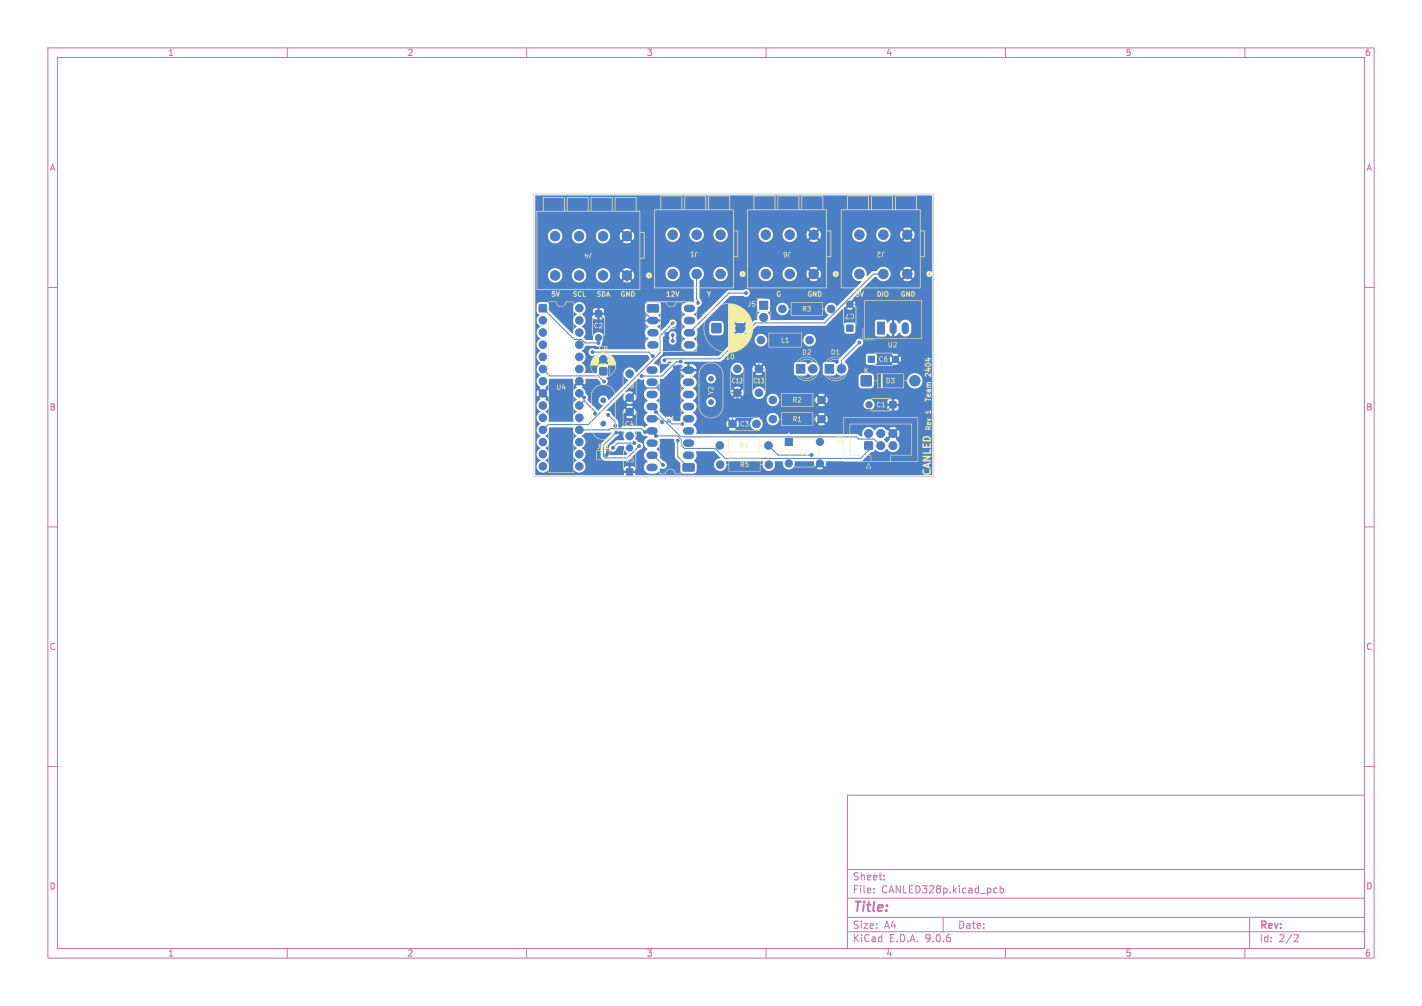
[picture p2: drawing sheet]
<svg xmlns="http://www.w3.org/2000/svg" width="297mm" height="210mm" viewBox="0 0 297 210" stroke-linecap="round" stroke-linejoin="round" font-family="sans-serif">
<defs><g id="words">
<text font-size="2.8" fill="#c872ab" x="178" y="190.9">Title:</text>
<g font-size="2.1" fill="#c872ab">
<text x="178" y="184">Sheet:</text>
<text x="178" y="186.7">File:</text>
<text x="184.1" y="186.7">CANLED328p.kicad_pcb</text>
<text x="178" y="196.9">KiCad</text>
<text x="178" y="194.1">Size:</text>
<text x="184.7" y="194.1">A4</text>
<text x="185.7" y="196.9">E.D.A.</text>
<text x="193.3" y="196.9">9.0.6</text>
<text x="200" y="194.1">Date:</text>
<text x="263" y="194.3">Rev:</text>
<text x="263" y="196.9">Id:</text>
<text x="267.1" y="196.9">2/2</text>
</g>
<g font-size="1.8" fill="#c872ab">
<text x="35" y="11.9">1</text>
<text x="85" y="11.9">2</text>
<text x="135" y="11.9">3</text>
<text x="185" y="11.9">4</text>
<text x="235" y="11.9">5</text>
<text x="285" y="11.9">6</text>
<text x="10.3" y="35.9">A</text>
<text x="285.4" y="35.9">A</text>
<text x="10.3" y="85.9">B</text>
<text x="285.3" y="85.9">B</text>
<text x="10.3" y="135.9">C</text>
<text x="285.3" y="135.9">C</text>
<text x="10.3" y="185.9">D</text>
<text x="285.3" y="185.9">D</text>
<text x="35" y="199.9">1</text>
<text x="85" y="199.9">2</text>
<text x="135" y="199.9">3</text>
<text x="185" y="199.9">4</text>
<text x="235" y="199.9">5</text>
<text x="285" y="199.9">6</text>
</g>
</g></defs>
<g fill="none" stroke="#c872ab" stroke-width=".21">
<path d="M10 10h277v190h-277zM12 12h273v186h-273zM60 10v2M110 10v2M160 10v2M210 10v2M260 10v2M10 60h2M285 60h2M10 110h2M285 110h2M10 160h2"/>
<path d="M177 166h108v32h-108zM285 160h2M60 198v2M110 198v2M160 198v2M177 194.5h108M177 191.5h108M177 187.5h108M177 181.5h108M182.5 186.3v.1M182.5 185.5v.1M184.7 183.6v.1"/>
<path d="M184.7 182.8v.1M197 191.5v3M207.8 185.4l.4 .1M208.2 186.3l-.4 .1M208.9 185.5l.4-.1 .3 .3-.1 .6h-.6M208.9 184.9v1.5M210 198v2M260 198v2M261 191.5v6.5M270.5 195.1l.5 .1 .2 .3-1 1.1h1"/>
</g>
<g fill="#4d7fc4" stroke="#4d7fc4" stroke-width=".21">
<path d="M183.3 67.3h1.4v2.5h-1.4z"/>
<path d="M135.3 63.7l2.1-.1 .2 .2v1.2l-.3 .2h-2l-.1-.3z"/>
<path d="M130.8 97.8h1.4v1.4h-1.4z"/>
<path d="M125.3 76.8h1.4v1.4h-1.4z"/>
<path d="M185.8 83.8h1.4v1.4h-1.4z"/>
<path d="M181.3 74.3h1.4v1.4h-1.4z"/>
<path d="M164 91.5h1.5v1.5h-1.5z"/>
<path d="M148.7 67.6h1.9v1.8h-1.9z"/>
<path d="M176.8 67.8h1.4v1.4h-1.4z"/>
<path d="M142.7 96.9l2.2-.1 .1 .2v1.2l-.2 .2h-2l-.2-.3z"/>
<path d="M172.3 76.1h1.8v1.8h-1.8z"/>
<path d="M158.6 62.9h1.7v1.7h-1.7z"/>
<path d="M166.3 76.1h1.8v1.8h-1.8z"/>
<path d="M124.3 64.8h1.4v1.4h-1.4z"/>
<path d="M179.9 78.5h2v2h-2z"/>
<path d="M180.6 92.3h1.6v1.5h-1.6z"/>
<path d="M112.7 63.6h1.4v1.5h-1.4z"/>
<circle cx="150.3" cy="93" r=".8"/>
<circle cx="160.5" cy="93" r=".8"/>
<circle cx="158.9" cy="71" r=".8"/>
<circle cx="169.1" cy="71" r=".8"/>
<circle cx="131.5" cy="93.5" r=".66"/>
<circle cx="126" cy="75" r=".8"/>
<circle cx="161.4" cy="87.5" r=".8"/>
<circle cx="171.6" cy="87.5" r=".8"/>
<circle cx="181.5" cy="84.5" r=".66"/>
<circle cx="187" cy="75" r=".66"/>
<circle cx="148.5" cy="79.1" r=".5"/>
<circle cx="148.5" cy="83.9" r=".5"/>
<circle cx="171.2" cy="92.2" r=".75"/>
<circle cx="164.8" cy="96.7" r=".75"/>
<circle cx="171.2" cy="96.7" r=".75"/>
<circle cx="161.4" cy="83.5" r=".8"/>
<circle cx="171.6" cy="83.5" r=".8"/>
<circle cx="154.6" cy="68.5" r="1"/>
<circle cx="163.4" cy="64.5" r=".8"/>
<circle cx="173.6" cy="64.5" r=".8"/>
<circle cx="177.5" cy="63.5" r=".66"/>
<circle cx="189.5" cy="57.2" r="1"/>
<circle cx="189.5" cy="49" r="1"/>
<circle cx="184.5" cy="57.2" r="1"/>
<circle cx="184.5" cy="49" r="1"/>
<circle cx="179.5" cy="57.2" r="1"/>
<circle cx="179.5" cy="49" r="1"/>
<circle cx="169.9" cy="57.2" r="1"/>
<circle cx="169.9" cy="49" r="1"/>
<circle cx="164.9" cy="57.2" r="1"/>
<circle cx="164.9" cy="49" r="1"/>
<circle cx="159.9" cy="57.2" r="1"/>
<circle cx="159.9" cy="49" r="1"/>
<circle cx="158" cy="88.5" r=".8"/>
<circle cx="153" cy="88.5" r=".8"/>
<circle cx="175.8" cy="77" r=".9"/>
<circle cx="159.5" cy="66.3" r=".85"/>
<circle cx="169.8" cy="77" r=".9"/>
<circle cx="131.5" cy="83" r=".8"/>
<circle cx="131.5" cy="78" r=".8"/>
<circle cx="125" cy="70.5" r=".66"/>
<circle cx="160.6" cy="97" r=".8"/>
<circle cx="150.4" cy="97" r=".8"/>
<circle cx="130.9" cy="57.5" r="1"/>
<circle cx="130.9" cy="49.3" r="1"/>
<circle cx="125.9" cy="57.5" r="1"/>
<circle cx="125.9" cy="49.3" r="1"/>
<circle cx="120.9" cy="57.5" r="1"/>
<circle cx="120.9" cy="49.3" r="1"/>
<circle cx="115.9" cy="57.5" r="1"/>
<circle cx="115.9" cy="49.3" r="1"/>
<circle cx="191.1" cy="79.5" r="1.1"/>
<circle cx="131.5" cy="91" r=".8"/>
<circle cx="131.5" cy="86" r=".8"/>
<circle cx="154" cy="82" r=".8"/>
<circle cx="154" cy="77" r=".8"/>
<circle cx="181.4" cy="90.5" r=".85"/>
<circle cx="184" cy="93" r=".85"/>
<circle cx="184" cy="90.5" r=".85"/>
<circle cx="186.5" cy="93" r=".85"/>
<circle cx="186.5" cy="90.5" r=".85"/>
<circle cx="158.5" cy="77" r=".8"/>
<circle cx="158.5" cy="82" r=".8"/>
<circle cx="126" cy="83.6" r=".5"/>
<circle cx="126" cy="88.4" r=".5"/>
<circle cx="150.5" cy="57.2" r="1"/>
<circle cx="150.5" cy="49" r="1"/>
<circle cx="145.5" cy="57.2" r="1"/>
<circle cx="145.5" cy="49" r="1"/>
<circle cx="140.5" cy="57.2" r="1"/>
<circle cx="140.5" cy="49" r="1"/>
<circle cx="113.4" cy="66.9" r=".8"/>
<circle cx="113.4" cy="69.4" r=".8"/>
<circle cx="113.4" cy="72" r=".8"/>
<circle cx="113.4" cy="74.5" r=".8"/>
<circle cx="113.4" cy="77" r=".8"/>
<circle cx="113.4" cy="79.6" r=".8"/>
<circle cx="113.4" cy="82.1" r=".8"/>
<circle cx="113.4" cy="84.7" r=".8"/>
<circle cx="113.4" cy="87.2" r=".8"/>
<circle cx="113.4" cy="89.7" r=".8"/>
<circle cx="113.4" cy="92.3" r=".8"/>
<circle cx="113.4" cy="94.8" r=".8"/>
<circle cx="113.4" cy="97.4" r=".8"/>
<circle cx="121" cy="97.4" r=".8"/>
<circle cx="121" cy="94.8" r=".8"/>
<circle cx="121" cy="92.3" r=".8"/>
<circle cx="121" cy="89.7" r=".8"/>
<circle cx="121" cy="87.2" r=".8"/>
<circle cx="121" cy="84.7" r=".8"/>
<circle cx="121" cy="82.1" r=".8"/>
<circle cx="121" cy="79.6" r=".8"/>
<circle cx="121" cy="77" r=".8"/>
<circle cx="121" cy="74.5" r=".8"/>
<circle cx="121" cy="72" r=".8"/>
<circle cx="121" cy="69.4" r=".8"/>
<circle cx="121" cy="66.9" r=".8"/>
<circle cx="121" cy="64.3" r=".8"/>
<circle cx="122" cy="83" r=".3"/>
<circle cx="179.5" cy="71.5" r=".3"/>
<circle cx="127" cy="86.6" r=".3"/>
<circle cx="124.3" cy="86.4" r=".3"/>
<circle cx="133.5" cy="93.1" r=".3"/>
<circle cx="128.7" cy="90.3" r=".3"/>
<circle cx="128.5" cy="88.9" r=".3"/>
<circle cx="129.5" cy="90.4" r=".3"/>
<circle cx="142.2" cy="76.5" r=".3"/>
<circle cx="180.6" cy="63.5" r=".3"/>
<circle cx="141" cy="76.7" r=".3"/>
<circle cx="129.5" cy="88.9" r=".3"/>
<circle cx="130.5" cy="86.6" r=".3"/>
<circle cx="126.6" cy="95" r=".3"/>
<circle cx="139" cy="71.2" r=".3"/>
<circle cx="134" cy="81" r=".3"/>
<circle cx="180.5" cy="85.5" r=".3"/>
<circle cx="169.5" cy="81.5" r=".3"/>
<circle cx="126" cy="72.2" r=".3"/>
<circle cx="154" cy="83.3" r=".3"/>
<circle cx="147" cy="79.2" r=".3"/>
<circle cx="156" cy="70.1" r=".3"/>
<circle cx="139.2" cy="69.7" r=".3"/>
<circle cx="123.5" cy="80.5" r=".3"/>
<circle cx="169.5" cy="95" r=".3"/>
<circle cx="138.5" cy="97.1" r=".3"/>
<circle cx="125" cy="71.6" r=".3"/>
<circle cx="126.2" cy="79.7" r=".3"/>
<circle cx="142.2" cy="75.5" r=".3"/>
<circle cx="134" cy="78.5" r=".3"/>
<circle cx="155.8" cy="61.2" r=".3"/>
<circle cx="145.8" cy="63.2" r=".3"/>
<circle cx="138.8" cy="75.2" r=".3"/>
<circle cx="136.3" cy="74.3" r=".3"/>
<circle cx="123.7" cy="73.5" r=".3"/>
<circle cx="137" cy="86" r=".3"/>
<circle cx="134.7" cy="90.2" r=".3"/>
<circle cx="137" cy="91" r=".3"/>
<circle cx="139.7" cy="87.8" r=".3"/>
<circle cx="138.3" cy="88.1" r=".3"/>
<circle cx="142.5" cy="88.5" r=".3"/>
<circle cx="141.6" cy="91.9" r=".3"/>
<circle cx="140.5" cy="71.2" r=".3"/>
<circle cx="140.5" cy="70" r=".3"/>
<circle cx="132.5" cy="92.5" r=".3"/>
<circle cx="128" cy="93.5" r=".3"/>
<circle cx="140.5" cy="67.5" r=".3"/>
</g>
<path d="M186.5 68v1M189.1 68v1" fill="none" stroke="#4d7fc4" stroke-width="1.5"/>
<g fill="none" stroke="#4d7fc4" stroke-width="1.6">
<path d="M135.8 79.8h.8M135.8 77.3h.8M136 66.9h.8M136 69.5h.8M136 72h.8M143.4 79.8h.8M143.4 77.3h.8M143.6 66.9h.8M143.6 69.5h.8M143.6 72h.8M143.6 64.4h.8M135.8 95h.8"/>
<path d="M135.8 92.5h.8M135.8 90h.8M135.8 87.4h.8M135.8 84.9h.8M135.8 82.3h.8M135.8 97.6h.8M143.4 95h.8M143.4 92.5h.8M143.4 90h.8M143.4 87.4h.8M143.4 84.9h.8M143.4 82.3h.8"/>
</g>
<g fill="none" stroke="#4d7fc4" stroke-width=".21">
<path d="M145.5 57.2v5.3l.3 .2v.5M185 57.2h-2.6l-10.2 10.2h-14.4l-7.4 7.5h-11.3l-.3 .3M113.4 64.3l6.5 6.6h1.6l.7 .7h2.8M113.4 77l1.4 1.5h10.2l1.2 1.2M123.7 73.5h11.8l.8 .8M126 75l1.1 1.1v3.8l-.6 .6h-3M136.4 66.9l-5.5-5.4v-4l-5.9 5.9v2.1l1 1v5.7M139.2 69.7l-.2 .1v1.4M140.5 70v1.2M140.5 67.5l-2.6 2.6v3.5l-15 15h-8.4l-1.1 1.1M142.2 76.5h-1.1l-.1 .2v.3l-4.1 4h-2.9M142.2 75.5h-.9l-3 3h-4.3"/>
<path d="M147 79.2l2.8 2.8h4.2M155.8 61.2h-3.5l-8.3 8.3M156 70.1l2.5 2.5v4.4h6l4.5 4.5h.5M179.5 71.5l-3.7 3.7v1.8M180 63.5h.1M180.6 63.5h-3.1M121 89.7h6.3l.2-.2h6.5l.7 .7M122 83.7l-1 1M122 83.7l2.3 2.2v.5M122 83v.7M127 86.6l1.5 1.5v.8M128.7 90.3l-2.7 2.7v2.2l.4 .4h4.6l2.5-2.5"/>
<path d="M129.5 90.4v.3l-2.9 2.8v1.5M130.5 86.6l-1 1v1.3M132.5 92.5h-3.5l-1 1M136.2 95h.3l2 2.1M136.2 87.4h1.4l.7 .7M137 86l5.2 5.2h36.7l.4 .5h3.3l1.4 1.3M137 91h4.5l.8 .8v1.2l.7 .6h6.4l2.1 2.1h28.3l1.6-1.7v-1M139.7 87.8l.6 .7h2.2M141.6 91.9v3.4l2.2 2.3M154 83.3v.2l-1 1v4M160.5 93l2 2h7M186.5 84.5l-1 1h-5"/>
</g>
<g fill="#4d7fc4">
<path d="M129.5 90.2l.8-.1 .1 .2a1.53 1.53 0 0 0 0 1.5l-1.6 .1-.8 .8a.82 .82 0 0 0-.8 .8 .82 .82 0 0 0 .8 .8 .82 .82 0 0 0 .8-.8l.5-.4h1a1.54 1.54 0 0 0 .7 1.6l-.3 .3-4-.1v-1.7l2.1-2.1a.85 .85 0 0 0 .7-.9z"/>
<path d="M184.6 91.7l.6-.6 .2 .2 .6-.7 .4 .4-.7 .6 .1 .2-.5 .6z"/>
<path d="M126.7 85.6l3.5-3.5 .2 .1a1.29 1.29 0 0 0 0 1.5l.7-.7 .4 .4-.7 .7a1.29 1.29 0 0 0 1.4 0l-.7-.7 .4-.4 .7 .7a1.29 1.29 0 0 0 0-1.4l-.7 .7-.4-.4 .7-.7a1.51 1.51 0 0 0-1.6 0v-.2l2.7-2.7a1.06 1.06 0 0 0 1.2 .2 1.66 1.66 0 0 0 .8 1.9 1.42 1.42 0 0 0-.8 1.2 1.42 1.42 0 0 0 .8 1.3 1.42 1.42 0 0 0-.8 1.3 1.42 1.42 0 0 0 .8 1.3 1.42 1.42 0 0 0-.8 1.2 1.42 1.42 0 0 0 .8 1.3l-.6 .5-.6-.3h-4.7l-.4-1.2-1.2-1.1-.4-.7h2.8l.2 .8 .7-.7 .4 .4-.7 .7a1.29 1.29 0 0 0 1.4 0l-.7-.7 .4-.4 .7 .7a1.29 1.29 0 0 0 0-1.4l-.7 .7-.4-.4 .7-.7a1.29 1.29 0 0 0-1.4 0l.7 .7-.4 .4-.7-.7-.2 .6h-2.8l-.6-.1z"/>
<path d="M114.7 79.1h5v.8l.2 .4 .7-.7 .4 .4-.7 .7 .2 .2a1.42 1.42 0 0 0-.8 1.2 1.42 1.42 0 0 0 .8 1.3 1.42 1.42 0 0 0-.8 1.3 1.42 1.42 0 0 0 .8 1.2 1.53 1.53 0 0 0-.6 2.1h-5.4a1.59 1.59 0 0 0-.3-1.8l-.3-.3a1.42 1.42 0 0 0 .8-1.2 1.42 1.42 0 0 0-.8-1.3l.2-.2-.7-.7 .4-.3 .7 .6a1.29 1.29 0 0 0 0-1.4l-.7 .7-.4-.4 .7-.7a.23 .23 0 0 1-.2-.3 .23 .23 0 0 1 .3-.1 1.54 1.54 0 0 0 .5-1.5z"/>
<path d="M137.8 79.1l.9-.1 2.9-2.9 .8 .3-.3 .6h1.4v.5h-1.4l.3 .6 .5 .4a1.42 1.42 0 0 0-.8 1.3 1.42 1.42 0 0 0 .8 1.3 1.42 1.42 0 0 0-.8 1.2 1.42 1.42 0 0 0 .8 1.3 1.42 1.42 0 0 0-.8 1.3 1.42 1.42 0 0 0 .8 1.3 1.8 1.8 0 0 0-.8 1.6l-1.5 .1a1 1 0 0 0-1.6-.7l-1.2-1.2-.1-.3a1.61 1.61 0 0 0-.6-2.1 1.43 1.43 0 0 0 0-2.5 1.53 1.53 0 0 0 .7-2z"/>
<path d="M121 80l.4-.4 .7 .7 .3-1.2h2.3l.6 .6a.84 .84 0 0 0 1.3 .6 .84 .84 0 0 0 0-1.4l.1-.1a.75 .75 0 0 0 .6-.7l-.1-1.5-1.2-1.2 .4-.4 .7 .7a2.07 2.07 0 0 0 0-1.6h8.2l.4 .8-2.8 2.8a1.53 1.53 0 0 0-1.9-.9 1.36 1.36 0 0 0-.8 1.4 1.36 1.36 0 0 0 1 1.2l-4.1 4.1a1.05 1.05 0 0 0-1.1-1 1.05 1.05 0 0 0-1 1.1 1.05 1.05 0 0 0 .9 1l-1 1.1-2.2-2.2a1.07 1.07 0 0 0-.4-1.4l-.2-.7-.6-.5 .2-.2z"/>
<path d="M111.8 40.9l82.8-.1 .1 58.3-61.9 .1-.1-.4h-.9v-.5h.9l-.2-.8-.8-.2v.9h-.5v-.9h-.4l-.4 .3-.1 .7h.9v.5h-.9l-.1 .4h-18.3l-.1-35.5h.3v1.5l.6 .5a1.45 1.45 0 0 0 .2 2.5 1.42 1.42 0 0 0-.8 1.2 1.42 1.42 0 0 0 .8 1.3 1.42 1.42 0 0 0-.8 1.3 1.42 1.42 0 0 0 .8 1.2 1.42 1.42 0 0 0-.8 1.3 1.42 1.42 0 0 0 .8 1.3 1.42 1.42 0 0 0-.8 1.2 1.42 1.42 0 0 0 .8 1.3 1.42 1.42 0 0 0-.8 1.3 1.42 1.42 0 0 0 .8 1.3l-.2 .1 .6 .7-.3 .4-.7-.7a1.29 1.29 0 0 0 0 1.4l.7-.6 .3 .3-.6 .7 .1 .3a1.39 1.39 0 0 0 .1 2.4 1.42 1.42 0 0 0-.8 1.3 1.42 1.42 0 0 0 .8 1.3 1.42 1.42 0 0 0-.8 1.2 1.42 1.42 0 0 0 .8 1.3 1.42 1.42 0 0 0-.8 1.3 1.42 1.42 0 0 0 .8 1.3 1.42 1.42 0 0 0-.8 1.2 1.42 1.42 0 0 0 .8 1.3 1.34 1.34 0 0 0-.6 2.1 1.34 1.34 0 0 0 2.2-.1 1.34 1.34 0 0 0-.6-2 1.43 1.43 0 0 0 0-2.6 1.43 1.43 0 0 0 0-2.5 1.77 1.77 0 0 0 .8-1.7h5a1.66 1.66 0 0 0 .8 1.7 1.42 1.42 0 0 0-.8 1.3 1.42 1.42 0 0 0 .8 1.3 1.42 1.42 0 0 0-.8 1.2 1.42 1.42 0 0 0 .8 1.3 1.34 1.34 0 0 0-.5 2.1 1.34 1.34 0 0 0 2.1-.1 1.34 1.34 0 0 0-.6-2 1.43 1.43 0 0 0 0-2.6 1.43 1.43 0 0 0 0-2.5l.7-.7h5.5v.2l-2.1 2.1-.2 .3v2.4l.3 .4 .6 .5h4.9l2.3-2.3a.86 .86 0 0 0 .8-1 .86 .86 0 0 0-1-.7l-.6-.6 .1-.7-.2-.7 1.2-.1a1.24 1.24 0 0 0 1.3 1l.2 .1a1.41 1.41 0 0 0-.8 1.3 1.41 1.41 0 0 0 .8 1.3 1.42 1.42 0 0 0-.8 1.2 1.42 1.42 0 0 0 .8 1.3 1.34 1.34 0 0 0-.8 1.5 1.34 1.34 0 0 0 1.2 1.1l1.4-.1 .5-.4 .4-.7a.83 .83 0 0 0 1.2-.3 .83 .83 0 0 0-.7-1.2l-.7-.7a1.5 1.5 0 0 0-.7-1.7 1.49 1.49 0 0 0 .6-2.1h3.1l.2 .8v2.9l1.1 1.4v1.4a.74 .74 0 0 0 .7 .7h2.1l.5-.3 .1-.4v-1.3l-.6-.7a1.57 1.57 0 0 0 .4-2h3.8l1.4 1.4a1.34 1.34 0 0 0-1.4 1.6 1.34 1.34 0 0 0 1.8 1 1.34 1.34 0 0 0 .7-1.9h7.7a1.36 1.36 0 0 0 .6 1.8 1.36 1.36 0 0 0 1.8-.4l.2-.6-.1-.8 1.7 .1a1.28 1.28 0 0 0 .5 1.4 1.28 1.28 0 0 0 1.6-.1l.3-.5 .2-.9h3.8l.3 1.1 .6-.5 .3 .3-.5 .6a1.24 1.24 0 0 0 1.3 0l-.5-.6 .3-.3 .6 .5 .3-1.1h7.4l1.9-1.9 .4-.1 .5-.4a1.5 1.5 0 0 0 2.4-.2 1.4 1.4 0 0 0 2.3 .3 1.4 1.4 0 0 0-.4-2.2l.2-.2-.7-.6 .4-.4 .7 .6a1.34 1.34 0 0 0-.1-1.5l-.6 .7-.4-.4 .6-.7a1.34 1.34 0 0 0-1.5 .1l.7 .6-.4 .4-.6-.7-.2 .1a1.44 1.44 0 0 0-2.5 .1 1.42 1.42 0 0 0-1.8-.6 1.42 1.42 0 0 0-.8 1.7h-.5l-.6-.4-33.6-.1a1.51 1.51 0 0 0-.7-1.8l.4-.3h6.6l.2 .8 .7-.7 .4 .4-.7 .7a1.29 1.29 0 0 0 1.4 0l-.7-.7 .4-.4 .7 .7 .2-.8h2.4v.2a1.3 1.3 0 0 0 2 1 1.3 1.3 0 0 0 0-2.2h1.4v.2a1.3 1.3 0 0 0 1.4 1.2 1.3 1.3 0 0 0 1.2-1.4h7.6l.2 .8 .7-.7 .3 .4-.6 .7a1.29 1.29 0 0 0 1.4 0l-.7-.7 .4-.4 .7 .7a1.29 1.29 0 0 0 0-1.4l-.7 .7-.4-.4 .7-.7a1.29 1.29 0 0 0-1.4 0l.6 .7-.3 .4-.7-.7-.2 .6h-7.6a1.3 1.3 0 0 0-1.3-1.2 1.3 1.3 0 0 0-1.3 1.2h-1.4a1.3 1.3 0 0 0-2 1h-2.4l-.2-.6-.7 .7-.4-.4 .7-.7a1.29 1.29 0 0 0-1.4 0l.7 .7-.4 .4-.7-.7-.2 .6h-6.6a1.4 1.4 0 0 0-.4-2.3 1.36 1.36 0 0 0 .3-2.3h2.5v.2a1.01 1.01 0 0 0 1.3 .9 1.01 1.01 0 0 0 .5-1.5h10.8v.2a1.3 1.3 0 0 0 1.4 1.2 1.3 1.3 0 0 0 1.2-1.4h7.6l.2 .8 .7-.7 .3 .4-.6 .7a1.29 1.29 0 0 0 1.4 0l-.2-.2h8.2v.2a1.16 1.16 0 0 0 1.6 1 1.16 1.16 0 0 0 .5-1.8h2.9v.5h.9v.5h-.9l.1 .6 .3 .3h.6v-.9h.5v.9l.6-.1 .3-.3v-.5h-.9v-.5h.9l-.1-.7-.3-.3h-.5v.9h-.5v-.9l-.7 .1-.3 .4h-2.9a1.16 1.16 0 0 0-1.2-.4 1.16 1.16 0 0 0-.9 1h-8.2l-.5-.5 .4-.4 .7 .7a1.29 1.29 0 0 0 0-1.4l-.7 .7-.4-.4 .7-.7a1.29 1.29 0 0 0-1.4 0l.6 .7-.3 .4-.7-.7-.2 .6h-7.6a1.3 1.3 0 0 0-1.3-1.2 1.3 1.3 0 0 0-1.3 1.2l-10.8-.1a1.01 1.01 0 0 0-1.1-.3 1.01 1.01 0 0 0-.7 .8h-2.5l-.3-.2 .2-.2a1.29 1.29 0 0 0 .5-1.5h7.3l.2 .8 .7-.7 .4 .4-.7 .7a1.29 1.29 0 0 0 1.4 0l-.7-.7 .4-.4 .7 .7 .2-.8h1.9v.2a1.3 1.3 0 0 0 2 1 1.3 1.3 0 0 0 0-2.2 1.3 1.3 0 0 0-2 1h-1.9l-.2-.6-.7 .7-.4-.4 .7-.7a1.29 1.29 0 0 0-1.4 0l.7 .7-.4 .4-.7-.7-.2 .6h-7.3l-.6-.9a1.32 1.32 0 0 0 .4-2h2.3v.2a1.01 1.01 0 0 0 1.3 .8 1.01 1.01 0 0 0 .6-1.4h29.9v1.8a.74 .74 0 0 0 .7 .7h1.8l.4-.2 .3-.4v-1.1h7a1.61 1.61 0 0 0 2.2 1.6 1.61 1.61 0 0 0 .4-2.7 1.61 1.61 0 0 0-2.6 .8v.3h-7v-1.1l-.3-.2-.4-.2h-1.9l-.4 .3-.2 .4h-29.9a1.01 1.01 0 0 0-1.1-.5 1.01 1.01 0 0 0-.8 .9h-2.3l-.5-.5 .5-.4 .3-.6h-1.4v-.5l8.6-.1v.2a1.3 1.3 0 0 0 1.4 1.2 1.3 1.3 0 0 0 1.2-1.4h1.9l.2 .8 .7-.7 .4 .4-.7 .7a1.29 1.29 0 0 0 1.4 0l-.7-.7 .4-.4 .7 .7a1.29 1.29 0 0 0 0-1.4l-.7 .7-.4-.4 .6-.5h6.7v1.9l.3 .3 2.1 .1 .4-.4a1.46 1.46 0 0 0 2.1 .1 1.46 1.46 0 0 0 .1-2h1v1.9l.3 .3 2.1 .1 .5-.4a1.45 1.45 0 0 0 2.2-.2 1.45 1.45 0 0 0-.5-2.1v-.3l1.2-1.1h3.2v1.5l.4 .4 1.7-.1 .3-.3v-.9h2.6l.2 .7 .6-.5 .3 .3-.5 .6a1.15 1.15 0 0 0 1.2 0l-.5-.6 .3-.3 .6 .5a1.16 1.16 0 0 0 0-1.2l-.6 .5-.3-.3 .5-.6a1.16 1.16 0 0 0-1.2 0l.5 .6-.3 .3-.6-.5-.2 .5h-2.6l-.1-.8-.4-.3h-1.5l-.4 .5h-3.2l1.9-2a.82 .82 0 0 0 .8-.8 .82 .82 0 0 0-.8-.8 .82 .82 0 0 0-.8 .8l-3.4 3.4-.2 .8-.3 .3-.6-.4h-1.9l-.3 .1-.2 .4h-1a1.52 1.52 0 0 0-2.1-.1l-.5-.4h-2l-.4 .5h-6.7l.1-.2a1.29 1.29 0 0 0-1.4 0l.7 .7-.4 .4-.7-.7-.2 .6h-1.9a1.3 1.3 0 0 0-1.3-1.2 1.3 1.3 0 0 0-1.3 1.2h-7.2l-.1-.1a1.32 1.32 0 0 0-1.3-.8v.9h-.5v-.9l-.7-.1 .2-.4h7.5l4.6-4.6h2.4a1.3 1.3 0 0 0 1.3 1.4 1.3 1.3 0 0 0 1.3-1.4h7.6v.2a1.3 1.3 0 0 0 2 1 1.3 1.3 0 0 0 0-2.2 1.3 1.3 0 0 0-2 1h-7.6v-.1a1.3 1.3 0 0 0-1.3-1.1 1.3 1.3 0 0 0-1.3 1.2h-2.4l2.9-2.9h14.2l.4-.2h3.6v1.5l.3 .3 1.6 .1 .4-.3 .1-1.6-.3-.4-1.7-.1-.4 .5h-3.6l.6-.6h9.4l.1 2.7 .3 .3h1.8l.5-.6 .9 .6v-1.3h.5v1.3l.6-.2 .5-.6a1.27 1.27 0 0 0 1.3 .8 1.27 1.27 0 0 0 1.1-1.1v-1.4a1.32 1.32 0 0 0-1.2-1 1.32 1.32 0 0 0-1.3 .9l-.4-.6-.6-.2v1.3h-.5v-1.3l-1 .6-.2-.5-.3-.2-1.7 .1-.4 .4h-9.4l3.8-3.6 .3 .3-.5 .6a1.16 1.16 0 0 0 1.2 0l-.5-.6 .3-.3 .6 .5a1.16 1.16 0 0 0 0-1.2l-.6 .5-.3-.3 5-5.3h.4a1.55 1.55 0 0 0 1.8 .9 1.55 1.55 0 0 0 1.2-1.6h2l.3 1 .6-.7 .4 .4-.6 .7a1.49 1.49 0 0 0 1.7-.1l-.7-.6 .4-.4 .7 .6a1.49 1.49 0 0 0-.1-1.7l-.6 .7-.4-.4 .6-.7a1.49 1.49 0 0 0-1.7 .1l.7 .6-.4 .4-.6-.7-.3 .8h-2a1.55 1.55 0 0 0-1.3-1.4 1.55 1.55 0 0 0-1.7 .9h-.8l-1 1h-.2a1.54 1.54 0 0 0-1.4-1.9 1.54 1.54 0 0 0-1.6 1.7 1.54 1.54 0 0 0 1.9 1.3l-5.1 5.2a1.34 1.34 0 0 0-2.2-.3 1.34 1.34 0 0 0 .4 2.1l-1.1 1.1h-11l-.1-.1a1.65 1.65 0 0 0-.4-1.6 .65 .65 0 0 0 .5-.7h1.2v.2a1.3 1.3 0 0 0 2 1 1.3 1.3 0 0 0 0-2.2 1.3 1.3 0 0 0-2 1h-1.2l-.1-1.6-.2-.4h-2.1l-.3 .4-.1 1.8 .5 .5a2.05 2.05 0 0 0-.4 1.7l-.7 .1-1.3 1.3-.3-.6-.8 .8-.3-.4 .7-.7a1.48 1.48 0 0 0-1.7 0l.7 .7-.4 .4-.8-.7a1.49 1.49 0 0 0 .1 1.7l.7-.8 .4 .4-.7 .7 .5 .3v.1l-4.2 4.2h-10.9a.96 .96 0 0 0-1 .4 .96 .96 0 0 0 .1 1.2 .92 .92 0 0 0 1.3-.4h.5l.2 .1-2.2 2.3h-.2a1.5 1.5 0 0 0-1.3-2l1.8-2.1 .1-3.4 .5-.5h.7l.2 .6a.85 .85 0 0 0 0 1.2 .85 .85 0 0 0 1.2 0 .85 .85 0 0 0 0-1.2 .81 .81 0 0 0-.2-1.3 .81 .81 0 0 0-1.2 .7h-.7l1.5-1.6a.82 .82 0 0 0 .8-.8 .82 .82 0 0 0-.8-.8 .82 .82 0 0 0-.8 .8l-1.7 1.5-.7-.8 .5-.4 .3-.6h-1.4v-.5h1.4l-.6-1 .5-.5 .1-.9h4.2l.2 .8 .6 .6a1.42 1.42 0 0 0-.8 1.2 1.42 1.42 0 0 0 .8 1.3 1.42 1.42 0 0 0-.8 1.3 1.42 1.42 0 0 0 .8 1.2 1.34 1.34 0 0 0-.8 1.5 1.34 1.34 0 0 0 1.2 1.1h1.2a1.37 1.37 0 0 0 1-1.2 1.37 1.37 0 0 0-.8-1.4 1.55 1.55 0 0 0 .7-2l1-1h1.5v1.7l.3 .4 .4 .2h1.6l.5-.2 .2-.4v-1.7l-.1-.4-.3-.2-2-.1-.4 .3-.2 .4h-1.5l5.9-5.9h2.7a.82 .82 0 0 0 1.2 0 .82 .82 0 0 0 0-1.2 .82 .82 0 0 0-1.2 0h-3.1l-6.2 6.1h-.2l-.2-.5-.4-.4a.23 .23 0 0 1-.1-.3 .23 .23 0 0 1 .2-.1l.4-.5 .1-.8a1.1 1.1 0 0 0 .8-.8 1.1 1.1 0 0 0-.4-1.1v-3.6a1.55 1.55 0 0 0 .9-1.5h2v.2a1.51 1.51 0 0 0 1.6 1.4 1.51 1.51 0 0 0 1.4-1.6h6.4v.2a1.51 1.51 0 0 0 1.7 1.4 1.51 1.51 0 0 0 1.3-1.6h2v.2a1.51 1.51 0 0 0 1.7 1.4 1.51 1.51 0 0 0 1.3-1.6h2l.3 1 .6-.7 .4 .4-.5 .7a1.49 1.49 0 0 0 1.6-.1l-.6-.6 .3-.4 .7 .6a1.49 1.49 0 0 0 0-1.7l-.7 .7-.3-.4 .5-.7a1.49 1.49 0 0 0-1.6 .1l.6 .6-.4 .4-.6-.7-.3 .8h-2a1.51 1.51 0 0 0-1.5-1.4 1.51 1.51 0 0 0-1.5 1.4h-2v-.3a1.51 1.51 0 0 0-1.6-1.1 1.51 1.51 0 0 0-1.4 1.4h-6.4v-.3a1.51 1.51 0 0 0-1.6-1.1 1.51 1.51 0 0 0-1.4 1.4h-2v-.3a1.53 1.53 0 0 0-2.5-.7 1.53 1.53 0 0 0 .4 2.6v3.9l.1 .3a.26 .26 0 0 1-.1 .3 .26 .26 0 0 1-.3-.1h-1.1a1.3 1.3 0 0 0-1.2 1.2h-4.2l-.1-.8-.4-.4h-2.5l-.4 .6v1.3l.1 .4 .5 .3-.6 1h1.4v.5h-1.4l.7 1.1a1.38 1.38 0 0 0-.7 1.2 1.38 1.38 0 0 0 .8 1.2 1.49 1.49 0 0 0-.6 2.1l-10.6 .1a.81 .81 0 0 0-1.2 .1 .81 .81 0 0 0 .1 1.1 .81 .81 0 0 0 1.1 0h.6v.2a1.29 1.29 0 0 0 0 1.4l.7-.7 .4 .4-.9 .9a1.2 1.2 0 0 0-.4 1.5l-.1 .1-2.5-.1a1.5 1.5 0 0 0-.6-2 1.43 1.43 0 0 0 0-2.6l.9-1h2a.86 .86 0 0 0 1 .1 .86 .86 0 0 0 .4-1 1.19 1.19 0 0 0-.6-2 1.19 1.19 0 0 0-1.3 1.7h-1.4l-.6-.5a1.52 1.52 0 0 0-.4-2.4 1.49 1.49 0 0 0 0-2.5l.7-.8h1.6v.5h.9v.5h-.9v.5l.3 .3 .6 .1v-.9h.5v.9h.6l.3-.3 .1-.6h-.9v-.5h.9v-.6l-.3-.3-.7-.1v.9h-.5v-.9l-.6 .1-.3 .4h-1.6l.1-.2a1.33 1.33 0 0 0-1-1.5 1.33 1.33 0 0 0-1.6 .9 1.33 1.33 0 0 0 .8 1.6 1.42 1.42 0 0 0-.8 1.3 1.42 1.42 0 0 0 .8 1.3l-.1 .1a1.59 1.59 0 0 0-.8 1.3l-4.9-4.8v-1.2l-.3-.4-.4-.2h-1.2a.74 .74 0 0 0-.7 .7h-.3v-6.3h2.6v.2a1.51 1.51 0 0 0 1.7 1.4 1.51 1.51 0 0 0 1.3-1.6h2v.2a1.51 1.51 0 0 0 1.7 1.4 1.51 1.51 0 0 0 1.3-1.6h2v.2a1.51 1.51 0 0 0 1.7 1.4 1.51 1.51 0 0 0 1.3-1.6h2l.3 1 .6-.7 .4 .4-.5 .7a1.49 1.49 0 0 0 1.6-.1l-.6-.6 .3-.4 .7 .7 .2-.5v-.8h6.6a1.51 1.51 0 0 0 2.1 1.5 1.51 1.51 0 0 0 .4-2.5 1.51 1.51 0 0 0-2.5 .7v.3h-6.6l-.2-.5-.7 .7-.3-.4 .6-.6a1.48 1.48 0 0 0-1.7 0l.6 .6-.4 .4-.6-.7-.3 .8h-2a1.51 1.51 0 0 0-1.5-1.4 1.51 1.51 0 0 0-1.5 1.4h-2v-.3a1.51 1.51 0 0 0-1.6-1.1 1.51 1.51 0 0 0-1.4 1.4h-2v-.3a1.51 1.51 0 0 0-1.6-1.1 1.51 1.51 0 0 0-1.4 1.4h-2.6v-8.2h2.6v.2a1.51 1.51 0 0 0 1.7 1.4 1.51 1.51 0 0 0 1.3-1.6h2v.2a1.51 1.51 0 0 0 1.7 1.4 1.51 1.51 0 0 0 1.3-1.6h2v.2a1.51 1.51 0 0 0 1.7 1.4 1.51 1.51 0 0 0 1.3-1.6h2l.3 1 .6-.7 .4 .4-.5 .7a1.49 1.49 0 0 0 1.6-.1l-.6-.6 .3-.4 .7 .7 .2-.5v-.8h6.6a1.51 1.51 0 0 0 1.5 1.6 1.51 1.51 0 0 0 1.5-1.6h2v.2a1.51 1.51 0 0 0 1.6 1.4 1.51 1.51 0 0 0 1.4-1.6h2v.2a1.51 1.51 0 0 0 1.6 1.4 1.51 1.51 0 0 0 1.4-1.6h6.4v.2a1.51 1.51 0 0 0 1.7 1.4 1.51 1.51 0 0 0 1.3-1.6h2v.2a1.51 1.51 0 0 0 1.7 1.4 1.51 1.51 0 0 0 1.3-1.6h2l.3 1 .6-.7 .4 .4-.5 .7a1.49 1.49 0 0 0 1.6-.1l-.6-.6 .3-.4 .7 .7 .2-1h6.6v.2a1.51 1.51 0 0 0 1.6 1.4 1.51 1.51 0 0 0 1.4-1.6h2v.2a1.51 1.51 0 0 0 1.6 1.4 1.51 1.51 0 0 0 1.4-1.6h2l.3 1 .6-.7 .4 .4-.6 .7a1.49 1.49 0 0 0 1.7-.1l-.7-.6 .4-.4 .7 .6a1.49 1.49 0 0 0-.1-1.7l-.6 .7-.4-.4 .6-.7a1.49 1.49 0 0 0-1.7 .1l.7 .6-.4 .4-.6-.7-.3 .8h-2a1.51 1.51 0 0 0-1.5-1.4 1.51 1.51 0 0 0-1.5 1.4h-2v-.3a1.51 1.51 0 0 0-1.6-1.1 1.51 1.51 0 0 0-1.4 1.4h-6.6l-.2-.8-.7 .7-.3-.4 .6-.6a1.48 1.48 0 0 0-1.7 0l.6 .6-.4 .4-.6-.7-.3 .8h-2a1.51 1.51 0 0 0-1.5-1.4 1.51 1.51 0 0 0-1.5 1.4h-2v-.3a1.51 1.51 0 0 0-1.6-1.1 1.51 1.51 0 0 0-1.4 1.4h-6.4v-.3a1.51 1.51 0 0 0-1.6-1.1 1.51 1.51 0 0 0-1.4 1.4h-2v-.3a1.51 1.51 0 0 0-1.6-1.1 1.51 1.51 0 0 0-1.4 1.4h-2v-.3a1.51 1.51 0 0 0-1.6-1.1 1.51 1.51 0 0 0-1.4 1.4h-6.6l-.2-.5-.7 .7-.3-.4 .5-.7a1.49 1.49 0 0 0-1.6 .1l.6 .6-.4 .4-.6-.7-.3 .8h-2a1.51 1.51 0 0 0-1.5-1.4 1.51 1.51 0 0 0-1.5 1.4h-2v-.3a1.51 1.51 0 0 0-1.6-1.1 1.51 1.51 0 0 0-1.4 1.4h-2v-.3a1.51 1.51 0 0 0-1.6-1.1 1.51 1.51 0 0 0-1.4 1.4h-2.6z"/>
</g>
<g fill="#f2eda1">
<path d="M192.8 98h.2l.1 .2a.37 .37 0 0 0 .1 .6 .52 .52 0 0 0 .7 .1 .52 .52 0 0 0 .1-.7l.1-.3 .3 .2v.7l-.4 .3-.6 .1-.7-.4-.1-.4z"/>
<path d="M139.2 86.8l.1 .1v.8l.1 .1 .3-.1v-.8l.2-.1v.9l-.2 .2h-.3l-.2-.2z"/>
<path d="M140.5 86.8l.1 .1v.9h.3l-.1 .2-.6-.1 .2-.1v-.7l-.2 .1z"/>
<path d="M137.7 75.9h4.6v23l-1.3 .1a1 1 0 0 0-1-1 1 1 0 0 0-1 1l-1.3-.1h1.2a1.06 1.06 0 0 1 1.1-1.1 1.06 1.06 0 0 1 1.1 1.1h1.1v-22.9h-4.4v22.9h-.1z"/>
<path d="M116.4 80.3h.1v.8l.1 .1 .3-.1v-.8h.2v.8l-.3 .3h-.2l-.2-.2z"/>
<path d="M117.6 80.2l.1 .1-.2 .6h.3l.1-.3 .2 .4-.2 .4-.1-.3-.5-.1z"/>
<path d="M114.5 63l1.7-.1a1 1 0 0 0 1 1.1 1 1 0 0 0 1-1.1l1.7 .1v35.7l-5.4 .1v-.2h5.3v-35.5h-1.6a1.06 1.06 0 0 1-1 1 1.06 1.06 0 0 1-1.1-1h-1.5v35.5h-.1z"/>
<path d="M155.7 96.4h.6l-.5 .1v.3h.3l.3 .2v.3l-.3 .2-.5-.1 .6-.2-.1-.3-.5 .1z"/>
<path d="M154.7 96.4l.7 .1v.3l-.2 .3 .2 .4-.4-.4h-.2v.4h-.1v-.6l.6-.1-.1-.2-.4-.1v.4h-.1z"/>
<path d="M152.2 95.6h6.6v1.3l.8 .1-.8 .1v1.3h-6.6v-.1h6.5v-2.6h-6.4v2.6h-.1v-1.2l-.8-.1 .8-.1z"/>
<path d="M130.2 94l.6 .1h-.5v3.8h.2v.1l-.4-.1z"/>
<path d="M132.3 94l.6 .1-.1 3.9-.4-.1h.3v-3.8z"/>
<path d="M192.7 97l1.6-.5 .1 .2-.4 .2v.5l.4 .1v.2l-.1 .1-1.7-.6 1.1 .1v-.3l-1.1 .2z"/>
<path d="M181.4 96.7l.5 1.1-1-.1h.9l-.4-.8-.4 .8h-.1z"/>
<path d="M165.8 97.4l4.4 .1-4.4 .1z"/>
<path d="M130.8 95.5l.4-.1 .2 .1-.1 .1a.36 .36 0 0 0-.5 .4 .36 .36 0 0 0 .5 .3l.1 .1-.2 .1-.5-.1-.1-.5z"/>
<path d="M131.7 95.4h.6l-.5 .1v.3h.3l.3 .2v.3l-.3 .2-.5-.1 .6-.2-.1-.3-.5 .1z"/>
<path d="M176.2 87.2h15.5l.1 9.2h-15.6l-.1-.1h5.7v-1.2h-4.3l-.1-.1h4.5l.1 1.3h4v-1.3h4.3v-6.4h-12.7v6.4h-.2l.1-6.5h12.9l.1 6.5-4.4 .1v1.2h5.6v-9h-15.4v9h-.2z"/>
<path d="M192.7 95.2h1.7v.2l-1 .6h.9l.1 .2-1.7 .1v-.3l1-.5h-.9z"/>
<path d="M124.5 94l2.9-.1 .1 2.1-2.9 .1-.1-.2h2.8v-1.8h-2.6v1.8h-.2z"/>
<path d="M164.9 93.3h.2l-.1 2.4z"/>
<path d="M170.9 93.3h.2l-.1 2.4z"/>
<path d="M167.2 94l.2-.1 .5 .1-.6 .2 .6 .4-.2 .4-.5-.1 .5-.2-.5-.3z"/>
<path d="M168.4 93.9h.2v1h.2v.1h-.7l.3-.1v-.7h-.3z"/>
<path d="M192.7 94.5l1.4-.1 .1-.6h.3l-.2 .9h-1.5z"/>
<path d="M154.6 92.4l.7 .1v.3l-.2 .3 .2 .4-.4-.4h-.1l-.1 .4h-.1v-.6l.6-.1-.1-.2-.3-.1v.4h-.2z"/>
<path d="M155.8 92.3l.2 .1-.3 .6h.3l.1-.3 .2 .4-.2 .4-.1-.3-.4-.1z"/>
<path d="M152.1 91.6h6.6v1.3l.8 .1-.8 .1v1.3h-6.6v-.1h6.5v-2.6h-6.4v2.6h-.1v-1.2l-.8-.1 .8-.1z"/>
<path d="M125.1 92.6h.1v.8l-.1 .3h-.3l-.1-.1 .4-.2z"/>
<path d="M126.8 92.6h.2v1h.2v.1h-.7l.3-.1v-.7h-.3z"/>
<path d="M125.6 92.6h.4l.3 .2-.1 .4-.5 .1v.4l-.1-.6h.4l.1-.2-.4-.2v.4h-.1z"/>
<path d="M192.7 92.5l.3 .1v.6h.4l.1-.5 .2 .1v.4h.4v-.6l.3-.1v1h-1.7z"/>
<path d="M174.7 92.1h1l.2 .4h-.2l-.1-.3h-.8z"/>
<path d="M192.9 91.2l.5-.2 .8 .2 .2 .2 .1 .6-.2 .2-1.6-.1-.1-.4h.4v.2h1.1a.62 .62 0 0 0-.5-.6 .62 .62 0 0 0-.6 .4h-.4z"/>
<path d="M126.4 85.4h.1v1h.3l-.1 .1h-.6l.2-.1v-.7h-.2z"/>
<path d="M125.1 85.4l.4 .4 .3-.4h.1l-.3 .6-.1 .5z"/>
<path d="M124.1 81a2.56 2.56 0 0 1 2.8-.6 2.56 2.56 0 0 1 1.7 2.4v6.4a2.56 2.56 0 0 1-2.6 2.6 2.56 2.56 0 0 1-2.6-2.6v-6.4h.2v6.4a2.44 2.44 0 0 0 2.4 2.5 2.44 2.44 0 0 0 2.4-2.5v-6.4a2.44 2.44 0 0 0-2.4-2.5 2.44 2.44 0 0 0-2.4 2.5h-.2l.1-.8z"/>
<path d="M174.7 91l.4 .3 .2-.3 .4 .1 .2 .2-.1 .4h-.2l.1-.5h-.3l-.2 .3-.3-.2v.4l-.2 .1z"/>
<path d="M165.8 91.5h4.4z"/>
<path d="M130.1 85.8l.4 .1h-.3v5.2h.3v.1l-.4-.1z"/>
<path d="M132.5 85.9h.4v5.3l-.4-.1h.3v-5.2z"/>
<path d="M152.3 89.3h.1v.5h6.2v-.5l.1 .6h-6.3z"/>
<path d="M193.3 89.1l.4-.1 .3 .2 .4-.2v.1l-.4 .4h.4l.1 .2h-1.2v-.4h.2v.2h.3v-.3l-.5 .1z"/>
<path d="M130.8 88l.4-.1 .2 .1-.1 .1a.36 .36 0 0 0-.5 .4 .36 .36 0 0 0 .5 .3l.1 .1-.2 .1-.5-.1-.1-.5z"/>
<path d="M154.8 88l.4-.1 .2 .1-.1 .1a.36 .36 0 0 0-.5 .4 .36 .36 0 0 0 .5 .3l.1 .1-.2 .1-.5-.1-.1-.5z"/>
<path d="M155.6 87.9h.8l-.3 .4 .3 .2-.2 .5h-.4l-.2-.1 .1-.1 .4 .1 .1-.2v-.2l-.3-.1 .2-.4h-.4z"/>
<path d="M131.9 87.8l.1 .1-.2 .6h.3l.1-.3 .2 .4-.2 .4-.1-.3-.5-.1z"/>
<path d="M166.9 86.9h.2v1h.2v.1h-.7l.3-.1v-.7h-.3z"/>
<path d="M165.7 86.9l.7 .1v.3l-.2 .3 .2 .4-.4-.4h-.2v.4h-.1v-.6l.6-.1-.1-.2-.4-.1v.4h-.1z"/>
<path d="M163.2 86.1h6.6v1.3l.8 .1-.8 .1v1.3h-6.6v-.1h6.5v-2.6h-6.4v2.6h-.1v-1.2l-.8-.1 .8-.1z"/>
<path d="M193.7 88.2l.3-.1 .2 .5v-.4h.2v.5h-.7l-.1-.3h.2l.1 .2v-.3l-.3 .1z"/>
<path d="M193.6 87.3l.8 .2 .1 .2-.8 .3-.1-.2 .5-.2-.5-.1z"/>
<path d="M152.3 87.1h6.3l.1 .6h-.1v-.5h-6.2v.5z"/>
<path d="M147.9 81.6l1.1 .4-.5 .1-.6 .3v-.1l.4-.3z"/>
<path d="M148 80.8h.4l.5 .4v-.4l.1-.1v.7l-.8-.5-.2 .1 .1 .4h-.1l-.1-.2z"/>
<path d="M146.6 76.5a2.56 2.56 0 0 1 2.8-.6 2.56 2.56 0 0 1 1.7 2.4v6.4a2.56 2.56 0 0 1-2.6 2.6 2.56 2.56 0 0 1-2.6-2.6v-6.4h.2v6.4a2.44 2.44 0 0 0 2.4 2.5 2.44 2.44 0 0 0 2.4-2.5v-6.4a2.44 2.44 0 0 0-2.4-2.5 2.44 2.44 0 0 0-2.4 2.5h-.2l.1-.8z"/>
<path d="M193.3 85.9h1l.1-.3 .1 .7-.2 .1v-.3h-.6l.1 .2-.2 .1z"/>
<path d="M182 85.3h.1v.4h3.8v-.3l.1 .4-3.9 .1z"/>
<path d="M183.3 83.9h.5l.1 .2h-.1a.36 .36 0 0 0-.5 .4 .36 .36 0 0 0 .5 .3l.1 .1-.2 .1-.5-.2-.1-.4z"/>
<path d="M184.4 83.9h.2v1h.2v.1h-.7l.3-.1v-.7h-.3z"/>
<path d="M166.7 83l.4-.1 .2 .1v.4l-.4 .5h.4v.1h-.7l.6-.8-.1-.2-.4 .1z"/>
<path d="M165.7 82.9l.7 .1v.3l-.2 .3 .2 .4-.4-.4h-.2v.4h-.1v-.6l.6-.1-.1-.2-.4-.1v.4h-.1z"/>
<path d="M163.2 82.1h6.6v1.3l.8 .1-.8 .1v1.3h-6.6v-.1h6.5v-2.6h-6.4v2.6h-.1v-1.2l-.8-.1 .8-.1z"/>
<path d="M193.2 83l.2 .1v.2h1l.1 .2-1.1 .1-.2 .3z"/>
<path d="M182 83.2l3.9-.1 .1 .4h-.1v-.2h-3.8v.5z"/>
<path d="M130.1 77.8l.4 .1h-.3v5.2h.3v.1l-.4-.1z"/>
<path d="M132.5 77.9h.4v5.3l-.4-.1h.3v-5.2z"/>
<path d="M193.6 82.3l.3-.1 .3 .5v-.4l.2-.1v.6h-.8l-.1-.3h.2l.1 .2v-.3l-.3 .1z"/>
<path d="M152.6 76.9h.4h-.3v5.2h.3v.1l-.4-.1z"/>
<path d="M155 76.9h.4v5.3l-.4-.1h.3v-5.2z"/>
<path d="M157.1 76.9h.4h-.3v5.2h.3v.1l-.4-.1z"/>
<path d="M159.5 76.8l.4 .1v5.3l-.4-.1h.3v-5.2z"/>
<path d="M193.6 81.3l.8-.1v.7h-.5l-.1-.2h.4v-.2l-.4 .2v-.2v.4h-.2z"/>
<path d="M130.8 79.9h.5l.1 .2h-.1a.36 .36 0 0 0-.5 .4 .36 .36 0 0 0 .5 .3l.1 .1-.2 .1-.5-.2-.1-.4z"/>
<path d="M131.8 79.9h.3l.3 .2-.1 .3 .1 .4-.3 .2h-.3l-.2-.2v-.2h.2l.1 .3 .3-.2-.1-.2-.5 .1 .1-.2-.1-.2 .3 .1 .3-.1-.1-.2-.5 .2z"/>
<path d="M185.2 78.9h.5l.2 .6-.2 .5h-.5v-.1a.43 .43 0 0 0 .5-.4 .43 .43 0 0 0-.4-.5v.9h-.1z"/>
<path d="M186.1 78.9h.8l-.3 .4 .3 .2-.2 .5h-.4l-.2-.1 .1-.1 .4 .1 .1-.2v-.2l-.3-.1 .2-.4h-.4z"/>
<path d="M183.3 78h5.4l.1 1.4 1 .1-1 .1-.1 1.4h-5.4l-.1-.1h5.5v-2.8h-4.3v2.8h-.4v-2.8h-.7v2.8h-.1v-1.3l-1-.1 1-.1z"/>
<path d="M193.6 79.9l.8-.1v.2l-.7 .1 .1 .1 .6 .1v.2h-.7l.1 .2h.6v.2h-.9z"/>
<path d="M153.1 78.9h.4l.1 .2h-.2a.35 .35 0 0 0-.3 .4 .35 .35 0 0 0 .3 .3l.2 .1-.4 .1-.3-.3v-.3z"/>
<path d="M154 78.9h.1v1h.2v.1h-.6l.2-.1v-.7h-.2z"/>
<path d="M154.5 78.9h.4l.1 .1v.4l-.3 .5h.4v.1h-.7l.5-.8-.1-.2-.3 .1z"/>
<path d="M157.6 78.9h.4l.1 .2h-.2a.35 .35 0 0 0-.3 .4 .35 .35 0 0 0 .3 .3l.2 .1-.4 .1-.3-.3v-.3z"/>
<path d="M158.5 78.9h.1v1h.2v.1h-.6l.2-.1v-.7h-.2z"/>
<path d="M159 78.9h.6l-.2 .4 .2 .5-.2 .2-.5-.1 .5-.2v-.2l-.2-.1 .1-.4h-.3z"/>
<path d="M166.4 78.1v-.1a2.39 2.39 0 0 0 2.2 1.4 2.39 2.39 0 0 0 2.2-1.4 2.48 2.48 0 0 1-4.4 .4z"/>
<path d="M172.4 78.1v-.1a2.39 2.39 0 0 0 2.2 1.4 2.39 2.39 0 0 0 2.2-1.4 2.48 2.48 0 0 1-4.4 .4z"/>
<path d="M124.5 78.5l.1 .2 .2 .1-.2 .1-.1 .2v-.2l-.3-.1 .3-.1z"/>
<path d="M166.8 78a2.07 2.07 0 0 0 3.4 0 1.94 1.94 0 0 1-3.4 0z"/>
<path d="M172.8 78a2.07 2.07 0 0 0 3.4 0 1.94 1.94 0 0 1-3.4 0z"/>
<path d="M124 74.5a.9 .9 0 0 1 1-.5v2h2v-2h-2.5a2.68 2.68 0 0 1 4 1.2 2.68 2.68 0 0 1-1.9 3.7 2.68 2.68 0 0 1-3.3-2.5h.1a2.56 2.56 0 0 0 2.6 2.4 2.56 2.56 0 0 0 2.6-2.5l-5.3 .1a2.68 2.68 0 0 1 .7-1.9z"/>
<path d="M193.3 77.9h.5l.4 .4v-.4l.2-.1v.9h-.1l-.8-.6-.1 .1 .1 .4-.2 .1-.2-.3z"/>
<path d="M180.6 76.8h.1v.4l.6-.4-.4 .5 .4 .6-.5-.5-.1 .5h-.1z"/>
<path d="M193.1 77.2l.8 .2v-.3l-.4-.1 .5-.3 .5 .3-.4 .1-.1 .5-.9-.2z"/>
<path d="M193.2 75.9l.8-.2 .3 .2 .2 .3-.3 .3-.5 .1-.5-.2-.1-.3h.3a.55 .55 0 0 0 .8 .1 .55 .55 0 0 0-.8-.1h-.3z"/>
<path d="M182.5 75.9l.1 .3h3.8v-.5l.1 .6-3.9 .1z"/>
<path d="M167 75.6a1.98 1.98 0 0 1 3.2 .4 2.07 2.07 0 0 0-3.4 0z"/>
<path d="M173 75.6a1.98 1.98 0 0 1 3.2 .4 2.07 2.07 0 0 0-3.4 0z"/>
<path d="M166.7 75.2a2.47 2.47 0 0 1 4.1 .8 2.39 2.39 0 0 0-2.2-1.4 2.39 2.39 0 0 0-2.2 1.4v-.4z"/>
<path d="M172.7 75.2a2.47 2.47 0 0 1 4.1 .8 2.39 2.39 0 0 0-2.2-1.4 2.39 2.39 0 0 0-2.2 1.4v-.4z"/>
<path d="M193.1 75.1l.8 .2v-.3l-.4-.1 .5-.3 .5 .3-.4 .1-.1 .5-.9-.2z"/>
<path d="M183.8 74.5l.4-.1 .2 .1-.1 .1a.36 .36 0 0 0-.5 .4 .36 .36 0 0 0 .5 .3l.1 .1-.2 .1-.5-.1-.1-.5z"/>
<path d="M184.8 74.4h.5l-.5 .4h.3l.3 .2v.3l-.3 .2h-.3l-.2-.2v-.3h.2l.1 .4 .3-.2-.1-.3-.5 .1z"/>
<path d="M150.8 74l.4-.1 .2 .1-.1 .1a.36 .36 0 0 0-.5 .4 .36 .36 0 0 0 .5 .3l.1 .1-.2 .1-.4-.1-.1-.5z"/>
<path d="M152 73.9h.1v1h.3l-.1 .1h-.6l.2-.1v-.7h-.2z"/>
<path d="M152.7 74l.5-.1 .1 .4v.5l-.3 .2-.3-.1-.1-.6h.2l.1 .6a.48 .48 0 0 0 0-.9l-.1 .3h-.2z"/>
<path d="M182.5 73.7l3.9-.1 .1 .6h-.1v-.4h-3.8v.3z"/>
<path d="M167.7 72.9l.5 .1 .2 .6-.2 .4-.5 .1v-.2a.43 .43 0 0 0 .5-.3 .43 .43 0 0 0-.4-.5v.8h-.1z"/>
<path d="M168.7 73l.4-.1 .2 .2v.4l-.4 .4h.4v.2l-.7-.1 .6-.7-.1-.2-.4 .1z"/>
<path d="M173.7 72.9h.5l.2 .6-.2 .5h-.5v-.1a.43 .43 0 0 0 .5-.4 .43 .43 0 0 0-.4-.5v.9h-.1z"/>
<path d="M174.9 72.9h.2v1h.2v.1h-.7l.3-.1v-.7h-.3z"/>
<path d="M148.6 64.7a5.2 5.2 0 0 1 8.1 1.4 5.2 5.2 0 0 1-3.4 7.5 5.2 5.2 0 0 1-6.3-5.3h.1a5.1 5.1 0 0 0 5 5.3v-3.9h3.7v-2.4h-2.4v2.4h-1.3v-6.3a5.1 5.1 0 0 0-5 4.9h-.1a5.2 5.2 0 0 1 1.6-3.6z"/>
<path d="M139.4 67.6h.1v.8l.1 .2 .3-.2v-.8h.2v.9l-.3 .2h-.2l-.2-.2z"/>
<path d="M140.3 67.6h.8l-.3 .4 .3 .2-.2 .5h-.4l-.2-.1 .1-.1 .4 .1 .1-.2v-.2l-.3-.2 .2-.3h-.4z"/>
<path d="M134.9 63l10.6-.1v10.5h-10.6l10.5-.1v-10.2h-2.9v10.2h-4.6h4.5v-10.2h-1.2a1.06 1.06 0 0 1-1 1 1.06 1.06 0 0 1-1.1-1h-1.1v10.2h-.1v-10.2h1.4a.94 .94 0 0 0 .9 .9 .94 .94 0 0 0 .9-.9h-6.1v10.2h-.1z"/>
<path d="M125.3 72.3l.4-.1 .2 .1-.1 .1a.36 .36 0 0 0-.5 .3 .36 .36 0 0 0 .5 .4l.1 .1-.2 .1-.5-.1-.1-.5z"/>
<path d="M126.2 72.3l.4-.1 .3 .2-.1 .6-.3 .3-.3-.1 .5-.3h-.4l-.2-.4h.2l.1 .3 .3-.1v-.2l-.1-.2-.5 .2z"/>
<path d="M185.6 71.4h.1l.1 .8 .1 .2 .3-.2v-.8h.1v.9l-.2 .2h-.3l-.2-.2z"/>
<path d="M186.6 71.5l.5-.1 .2 .1v.4l-.5 .5h.5v.1h-.7l.6-.8-.2-.2-.3 .1z"/>
<path d="M163.3 70.4h.1v1h.4l.1 .1h-.6z"/>
<path d="M164.3 70.4h.2v1h.2v.1h-.7l.3-.1v-.7h-.3z"/>
<path d="M160.5 69.5h6.9l.1 1.4 .6 .1-.6 .1-.1 1.4h-6.8l-.1-.1h6.9v-2.8h-6.8v2.8h-.1v-1.3l-.6-.1 .6-.1z"/>
<path d="M180.2 68.4l.1 2.5h2.3v.1h-2.4z"/>
<path d="M180.6 62.7h11.9l.1 7.9-12 .1-.1-.1h12v-7.8h-11.9v7.8h-.1z"/>
<path d="M123.7 66l.4 .1h-.3v3.8h.4v.1l-.6-.1z"/>
<path d="M126 66l.4 .1-.1 3.9-.6-.1h.5v-3.8h-.2z"/>
<path d="M124.3 67.5l.4-.1 .2 .1-.1 .1a.36 .36 0 0 0-.5 .4 .36 .36 0 0 0 .5 .3l.1 .1-.2 .1-.5-.1-.1-.5z"/>
<path d="M125.2 67.4h.4l.2 .1v.4l-.4 .5h.4v.1h-.7l.6-.8-.1-.2-.4 .1z"/>
<path d="M176.2 64l.6 .1h-.5v3.8h.2v.1l-.4-.1z"/>
<path d="M178.3 64l.6 .1-.1 3.9-.4-.1h.3v-3.8h-.4z"/>
<path d="M158.1 65l2.8-.1v2.8h-2.8v-.1h2.7v-2.5h-2.6v2.5h-.1z"/>
<path d="M177 65.5l.2 .1-.4 .9 .6 .1h-.8z"/>
<path d="M177.6 65.6l.5-.1 .3 .5-.3 .6h-.4l-.1-.2h.1a.36 .36 0 0 0 .5-.4 .36 .36 0 0 0-.5-.3z"/>
<path d="M146.6 65.6h.5l.1-.5v.5h.5l-.5 .1-.1 .5v-.5z"/>
<path d="M168.6 63.9h.8l-.3 .4 .3 .2-.2 .5h-.4l-.2-.1 .1-.1 .4 .1 .1-.2v-.2l-.3-.1 .2-.4h-.4z"/>
<path d="M167.7 63.9l.7 .1v.3l-.2 .3 .2 .4-.4-.4h-.2v.4h-.1v-.6l.6-.1-.1-.2-.4-.1v.4h-.1z"/>
<path d="M165.2 63.1h6.6v1.3l.8 .1-.8 .1v1.3h-6.6v-.1h6.5v-2.6h-6.4v2.6h-.1v-1.2l-.8-.1 .8-.1z"/>
<path d="M156.6 62.9h.1v.8l-.1 .3h-.3l-.1-.1 .4-.2z"/>
<path d="M157.1 62.9h.6l-.5 .1v.3h.3l.2 .2v.3l-.2 .2-.5-.1 .6-.2-.1-.3-.5 .1z"/>
<path d="M158.1 62.3l1.5 .1h-1.4l-.1 1.4z"/>
<path d="M115.3 60.8h.6l-.4 .2-.1 .1 .3 .1 .3 .2v.3l-.3 .3-.5-.2 .6-.1-.1-.3h-.5z"/>
<path d="M119.8 60.9l.2-.1 .5 .1-.6 .2 .6 .5-.3 .4-.5-.2 .6-.1-.5-.4z"/>
<path d="M120.8 60.9l.4-.1 .3 .1-.2 .2a.34 .34 0 0 0-.4 .3 .34 .34 0 0 0 .4 .3l.2 .1-.3 .2-.4-.2-.1-.5z"/>
<path d="M121.8 60.8h.1v1h.5v.2l-.7-.1z"/>
<path d="M124.8 60.9l.2-.1 .5 .1-.6 .2 .6 .5-.3 .4-.5-.2 .6-.1-.5-.4z"/>
<path d="M125.7 60.8h.6l.2 .6-.3 .5-.4 .1-.1-.2a.41 .41 0 0 0 .6-.3 .41 .41 0 0 0-.4-.5v.8h-.2z"/>
<path d="M129.9 60.8h.4l.1 .2a.39 .39 0 0 0-.5 .3 .39 .39 0 0 0 .4 .4l-.2-.3 .4-.1-.1 .6h-.4l-.2-.2-.1-.4z"/>
<path d="M131.9 60.8h.5l.2 .6-.3 .5-.4 .1-.1-.2a.41 .41 0 0 0 .6-.3 .41 .41 0 0 0-.4-.5v.8h-.2z"/>
<path d="M139.5 60.8h.2v1h.3l-.1 .2-.7-.1 .3-.1v-.6l-.2 .1-.1-.2z"/>
<path d="M140.2 60.9l.5-.1 .2 .1v.4l-.4 .5h.4v.2l-.8-.1 .6-.8-.1-.1-.4 .1z"/>
<path d="M162.4 60.8h.4l.1 .2a.39 .39 0 0 0-.5 .3 .39 .39 0 0 0 .4 .4l-.2-.3 .4-.1-.1 .6h-.4l-.2-.2-.1-.4z"/>
<path d="M168.9 60.8h.4l.1 .2a.39 .39 0 0 0-.5 .3 .39 .39 0 0 0 .4 .4l-.2-.3 .4-.1-.1 .6h-.4l-.2-.2-.1-.4z"/>
<path d="M170.9 60.8h.5l.2 .6-.3 .5-.4 .1-.1-.2a.41 .41 0 0 0 .6-.3 .41 .41 0 0 0-.4-.5v.8h-.2z"/>
<path d="M178.8 60.8h.6l-.4 .2-.1 .1 .3 .1 .3 .2v.3l-.3 .3-.5-.2 .6-.1-.1-.3h-.5z"/>
<path d="M183.3 60.8h.5l.2 .6-.2 .5-.5 .1v-.2a.41 .41 0 0 0 .5-.3 .41 .41 0 0 0-.3-.5v.8h-.2z"/>
<path d="M184.9 60.8h.3l.3 .2v.7l-.2 .3-.6-.2v-.6h.2l.2 .6 .3-.3-.2-.5-.5 .2z"/>
<path d="M188.4 60.8h.4l.1 .2a.39 .39 0 0 0-.5 .3 .39 .39 0 0 0 .4 .4l-.2-.3 .4-.1-.1 .6h-.4l-.2-.2-.1-.4z"/>
<path d="M190.4 60.8h.5l.2 .6-.3 .5-.4 .1-.1-.2a.41 .41 0 0 0 .6-.3 .41 .41 0 0 0-.4-.5v.8h-.2z"/>
<path d="M130.8 60.8h.1l.4 .7v-.7h.2v1.2l-.5-.7v.6h-.2z"/>
<path d="M169.8 60.8h.1l.4 .7v-.7h.2v1.2l-.5-.7v.6h-.2z"/>
<path d="M189.3 60.8h.1l.4 .7v-.7h.2v1.2l-.5-.7v.6h-.2z"/>
<path d="M116.1 60.8h.2l.2 .7 .3-.7h.1l-.4 1.2z"/>
<path d="M126.9 60.8h.2l.3 1.2-.2-.3h-.3l-.2 .3-.1-.1 .1-.4h.4l-.1-.3-.1 .3h-.2z"/>
<path d="M141 60.8h.2l.3 .7 .2-.7h.2l-.4 1.2z"/>
<path d="M179.6 60.8h.2l.2 .7 .3-.7h.1l-.4 1.2z"/>
<path d="M147.7 60.8l.4 .4 .2-.4h.2l-.3 .6-.1 .6z"/>
<path d="M184.3 60.8l.2 .1-.1 1.1-.1-.1z"/>
<path d="M122.3 52.9h.1v.3l.5 .1-.3 .8-.1-.1 .2-.6h-.3v.3h-.1l-.2-.4z"/>
<path d="M123.3 52.9l.4 .1-.4 .1-.1 .9-.1-.8z"/>
<path d="M113.4 41.2l4.5-.1v2.9h4.9v-2.7h-4.3v2.7h-.1l.1-2.9h4.4v2.9h4.9v-2.7h-4.3v2.7h-.1l.1-2.9h4.4v2.9h4.9v-2.7h-4.3v2.7h-.1v-2.8l4.5-.1v2.9l.8 .1v4.3l.9 .1v5.4l-.9 .1v6.4l-21.6 .1v-.2h21.5v-6.5h.9v-5.2h-.8v5.2h-.1v-9.6h-21.4v16.1h-.1v-16.2l5.7-.1v-2.7h-4.3v2.7h-.1z"/>
<path d="M163.7 52.7l.4-.1 .3 .2-.1 .6-.3 .3-.3-.1 .5-.3h-.4l-.2-.4h.2l.1 .3 .3-.1v-.2l-.1-.2-.5 .2z"/>
<path d="M164.8 52.6l.4 .1-.4 .1-.1 .9-.1-.8z"/>
<path d="M157.4 40.9l4.5-.1v2.9h4.9v-2.7h-4.3v2.7h-.1l.1-2.9h4.4v2.9h4.9v-2.7h-4.3v2.7h-.1v-2.8h4.5v2.8l.8 .1v4.3l.9 .1v5.4l-.9 .1v6.5l-16.6-.1v-.1h16.5v-6.5h.9v-5.2h-.8v5.2h-.1v-9.6h-16.4v16.1h-.1v-16.2l5.7-.1v-2.7h-4.3v2.7h-.1z"/>
<path d="M144.2 52.6h.7l-.3 .1v.7h.3l-.3 .3-.1-1h-.3z"/>
<path d="M145.4 52.6l.3 .1-.3 .1-.1 .9-.1-.8z"/>
<path d="M138 40.8h4.5v2.9h4.8v-2.7h-4.2v2.7h-.2l.1-2.9h4.5v2.9h4.8v-2.7h-4.2v2.7h-.2v-2.8h4.6v2.8l.8 .1v4.3l.9 .1v5.4l-.9 .1-.1 6.5-16.6-.1v-.1h16.5v-6.5h.9v-5.2h-.7v5.2h-.2v-9.6h-16.3v16.1h-.2v-16.2l5.7-.1v-2.7h-4.2v2.7h-.2z"/>
<path d="M183.2 52.6h.8l-.6 .8 .1 .2 .4-.1-.1 .2h-.3l-.2-.1v-.4l.4-.5h-.4z"/>
<path d="M184.3 52.7l.4-.1-.3 .2-.1 .9z"/>
<path d="M177 40.9l4.5-.1v2.9h4.8v-2.7h-4.2v2.7h-.2l.1-2.9h4.5v2.9h4.8v-2.7h-4.2v2.7h-.2v-2.8h4.6v2.8l.8 .1v4.3l.9 .1v5.4l-.9 .1-.1 6.5-16.6-.1v-.1h16.5v-6.5h.9v-5.2h-.7v5.2h-.2v-9.6h-16.3v16.1h-.2v-16.2l5.7-.1v-2.7h-4.2v2.7h-.2z"/>
<path d="M135.1 57.1a.63 .63 0 0 1 1 0 .63 .63 0 0 1-.4 1 .63 .63 0 0 1-.8-.6h.5l.1 .1 .2-.1-.1-.1-.7 .1z"/>
<path d="M174.1 56.8a.63 .63 0 0 1 1 0 .63 .63 0 0 1-.4 1 .63 .63 0 0 1-.8-.6h.5l.1 .1 .2-.1-.1-.1-.7 .1z"/>
<path d="M154.6 56.8a.63 .63 0 0 1 1 0 .63 .63 0 0 1-.3 1 .63 .63 0 0 1-.8-.6h.5l.1 .1 .1-.1-.1-.1-.6 .1z"/>
<path d="M193.6 56.8a.63 .63 0 0 1 1 0 .63 .63 0 0 1-.3 1 .63 .63 0 0 1-.8-.6h.5l.1 .1 .1-.1-.1-.1-.6 .1z"/>
<circle cx="164.7" cy="90.5" r=".2"/>
</g>
<path d="M111.5 40.5h83.5v59h-83.5z" fill="none" stroke="#d0d2cd" stroke-width=".21"/>
<use href="#words"/>
</svg>
